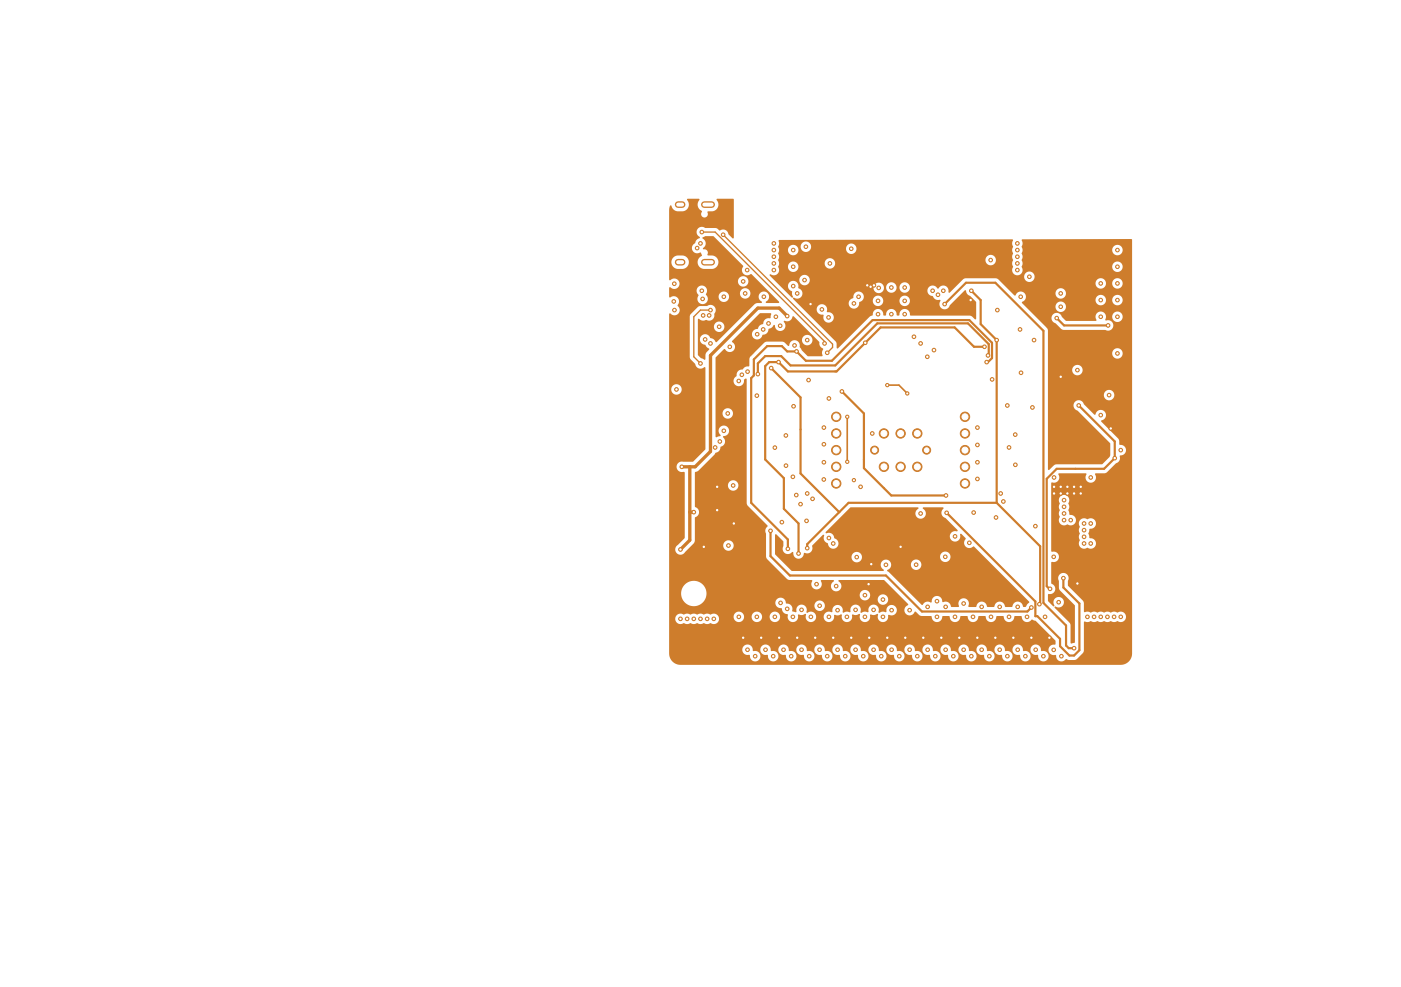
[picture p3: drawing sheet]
<svg xmlns="http://www.w3.org/2000/svg" width="210mm" height="148mm" viewBox="0 0 210 148" stroke-linecap="round" stroke-linejoin="round" font-family="sans-serif">
<g fill="#ce7d2c" stroke="#ce7d2c" stroke-width=".15">
<circle cx="144.7" cy="70" r=".7"/>
<circle cx="144.7" cy="72.5" r=".7"/>
<circle cx="125.3" cy="72.5" r=".7"/>
<circle cx="125.3" cy="70" r=".7"/>
<circle cx="125.3" cy="65" r=".7"/>
<circle cx="125.3" cy="62.5" r=".7"/>
<circle cx="144.7" cy="62.5" r=".7"/>
<circle cx="144.7" cy="65" r=".7"/>
<circle cx="132.5" cy="65" r=".7"/>
<circle cx="135" cy="65" r=".7"/>
<circle cx="137.5" cy="65" r=".7"/>
<circle cx="132.5" cy="70" r=".7"/>
<circle cx="135" cy="70" r=".7"/>
<circle cx="137.5" cy="70" r=".7"/>
<circle cx="125.3" cy="67.5" r=".7"/>
<circle cx="144.7" cy="67.5" r=".7"/>
<circle cx="131.1" cy="67.5" r=".6"/>
<circle cx="138.9" cy="67.5" r=".6"/>
<circle cx="165" cy="42.5" r=".28"/>
<circle cx="167.5" cy="42.5" r=".28"/>
<circle cx="165" cy="45" r=".27"/>
<circle cx="162.5" cy="79.5" r=".28"/>
<circle cx="163.5" cy="81.5" r=".28"/>
<circle cx="167.5" cy="37.5" r=".27"/>
<circle cx="165" cy="92.5" r=".27"/>
<circle cx="167.5" cy="47.5" r=".28"/>
<circle cx="168" cy="92.5" r=".27"/>
<circle cx="163" cy="92.5" r=".27"/>
<circle cx="165" cy="47.5" r=".28"/>
<circle cx="166" cy="92.5" r=".27"/>
<circle cx="101" cy="45.2" r=".27"/>
<circle cx="164" cy="92.5" r=".27"/>
<circle cx="165" cy="62.2" r=".27"/>
<circle cx="167.5" cy="45" r=".27"/>
<circle cx="167" cy="92.5" r=".27"/>
<circle cx="162.5" cy="78.5" r=".28"/>
<circle cx="162.5" cy="81.5" r=".28"/>
<circle cx="167.5" cy="40" r=".27"/>
<circle cx="162.5" cy="80.5" r=".28"/>
<circle cx="163.5" cy="78.5" r=".28"/>
<circle cx="102" cy="82.4" r=".27"/>
<circle cx="102.2" cy="70" r=".27"/>
<circle cx="104" cy="76.8" r=".27"/>
<circle cx="118" cy="47.4" r=".28"/>
<circle cx="105" cy="36.5" r=".27"/>
<circle cx="111.7" cy="44" r=".27"/>
<circle cx="105.2" cy="34.8" r=".28"/>
<circle cx="123.6" cy="51.5" r=".28"/>
<circle cx="104.5" cy="37.2" r=".27"/>
<circle cx="111.4" cy="42.2" r=".27"/>
<circle cx="124" cy="52.9" r=".27"/>
<circle cx="108.4" cy="35.2" r=".27"/>
<circle cx="105.4" cy="47.3" r=".27"/>
<circle cx="105.7" cy="50.9" r=".27"/>
<circle cx="106.3" cy="47.3" r=".27"/>
<circle cx="106.5" cy="51.5" r=".27"/>
<circle cx="121.8" cy="74.8" r=".27"/>
<circle cx="124.2" cy="47.6" r=".27"/>
<circle cx="123.2" cy="46.4" r=".28"/>
<circle cx="121" cy="74" r=".27"/>
<circle cx="141.6" cy="45.6" r=".27"/>
<circle cx="161" cy="97.2" r=".28"/>
<circle cx="121" cy="82.2" r=".28"/>
<circle cx="115.6" cy="55.2" r=".28"/>
<circle cx="155.8" cy="90.6" r=".28"/>
<circle cx="145.6" cy="43.6" r=".27"/>
<circle cx="149.4" cy="51" r=".27"/>
<circle cx="166.2" cy="59.2" r=".27"/>
<circle cx="116.7" cy="54.3" r=".27"/>
<circle cx="158" cy="71.6" r=".27"/>
<circle cx="163.5" cy="71.6" r=".27"/>
<circle cx="147.6" cy="52" r=".27"/>
<circle cx="129.7" cy="51.4" r=".27"/>
<circle cx="152.9" cy="49.4" r=".27"/>
<circle cx="119.7" cy="83" r=".27"/>
<circle cx="167.1" cy="68.7" r=".27"/>
<circle cx="118.1" cy="82.3" r=".27"/>
<circle cx="147.9" cy="54.3" r=".27"/>
<circle cx="119.4" cy="52.7" r=".27"/>
<circle cx="157.4" cy="88.3" r=".27"/>
<circle cx="161.7" cy="60.8" r=".28"/>
<circle cx="115.5" cy="79.6" r=".28"/>
<circle cx="154.6" cy="91.1" r=".27"/>
<circle cx="126.2" cy="58.7" r=".27"/>
<circle cx="159.4" cy="86.7" r=".27"/>
<circle cx="141.8" cy="74.3" r=".27"/>
<circle cx="141.9" cy="76.9" r=".27"/>
<circle cx="122.4" cy="87.6" r=".28"/>
<circle cx="121" cy="51" r=".27"/>
<circle cx="153" cy="55.9" r=".27"/>
<circle cx="156.7" cy="92.5" r=".27"/>
<circle cx="154.8" cy="61.1" r=".27"/>
<circle cx="154" cy="92.5" r=".27"/>
<circle cx="151.3" cy="92.5" r=".27"/>
<circle cx="151.3" cy="67.1" r=".27"/>
<circle cx="150" cy="74" r=".27"/>
<circle cx="148.6" cy="92.5" r=".27"/>
<circle cx="145.8" cy="92.5" r=".27"/>
<circle cx="146" cy="76.9" r=".27"/>
<circle cx="143.1" cy="92.5" r=".27"/>
<circle cx="143.2" cy="80.4" r=".27"/>
<circle cx="140.4" cy="92.5" r=".27"/>
<circle cx="140.4" cy="90.2" r=".27"/>
<circle cx="132.3" cy="89.9" r=".27"/>
<circle cx="132.3" cy="92.5" r=".27"/>
<circle cx="129.6" cy="92.5" r=".27"/>
<circle cx="129.6" cy="89.3" r=".28"/>
<circle cx="126.9" cy="92.5" r=".28"/>
<circle cx="125.3" cy="87.9" r=".27"/>
<circle cx="124.3" cy="80.7" r=".27"/>
<circle cx="124.3" cy="92.5" r=".27"/>
<circle cx="120" cy="75.6" r=".27"/>
<circle cx="121.6" cy="92.5" r=".27"/>
<circle cx="118.9" cy="71.5" r=".27"/>
<circle cx="118.9" cy="92.5" r=".27"/>
<circle cx="116.2" cy="92.5" r=".27"/>
<circle cx="116.2" cy="67.1" r=".27"/>
<circle cx="113.5" cy="92.5" r=".27"/>
<circle cx="113.5" cy="59.3" r=".27"/>
<circle cx="110.7" cy="92.5" r=".27"/>
<circle cx="110.7" cy="57.1" r=".27"/>
<circle cx="118.9" cy="42.9" r=".27"/>
<circle cx="134.8" cy="98.4" r=".27"/>
<circle cx="142.9" cy="98.4" r=".27"/>
<circle cx="119" cy="60.9" r=".27"/>
<circle cx="146.5" cy="66.7" r=".28"/>
<circle cx="126.7" cy="98.4" r=".27"/>
<circle cx="138" cy="77" r=".27"/>
<circle cx="104" cy="92.8" r=".27"/>
<circle cx="106" cy="92.8" r=".27"/>
<circle cx="159.5" cy="77" r=".27"/>
<circle cx="115.9" cy="98.4" r=".27"/>
<circle cx="103" cy="92.8" r=".27"/>
<circle cx="123.5" cy="66.6" r=".27"/>
<circle cx="105.2" cy="43.6" r=".27"/>
<circle cx="135.6" cy="43.1" r=".28"/>
<circle cx="140.6" cy="44.2" r=".27"/>
<circle cx="148.5" cy="39" r=".27"/>
<circle cx="150.4" cy="75.2" r=".28"/>
<circle cx="140.2" cy="98.4" r=".27"/>
<circle cx="149.3" cy="77.6" r=".27"/>
<circle cx="120.6" cy="42" r=".28"/>
<circle cx="109.4" cy="52" r=".28"/>
<circle cx="139.8" cy="43.6" r=".27"/>
<circle cx="101.1" cy="42.5" r=".27"/>
<circle cx="167.5" cy="53" r=".27"/>
<circle cx="119.4" cy="74.2" r=".27"/>
<circle cx="101.4" cy="58.4" r=".27"/>
<circle cx="141.4" cy="43.6" r=".27"/>
<circle cx="121.3" cy="98.4" r=".27"/>
<circle cx="160.5" cy="78" r=".27"/>
<circle cx="131.6" cy="45.1" r=".28"/>
<circle cx="159.5" cy="75" r=".27"/>
<circle cx="107.8" cy="49" r=".27"/>
<circle cx="146.5" cy="69.3" r=".27"/>
<circle cx="133.6" cy="47.1" r=".28"/>
<circle cx="118.9" cy="37.5" r=".27"/>
<circle cx="158.7" cy="90.3" r=".27"/>
<circle cx="148.7" cy="56.9" r=".27"/>
<circle cx="123.5" cy="69.3" r=".27"/>
<circle cx="137.3" cy="84.7" r=".28"/>
<circle cx="107" cy="92.8" r=".27"/>
<circle cx="105" cy="92.8" r=".27"/>
<circle cx="119.1" cy="51.8" r=".28"/>
<circle cx="128.4" cy="83.5" r=".27"/>
<circle cx="135.6" cy="47.1" r=".28"/>
<circle cx="108.5" cy="44.5" r=".28"/>
<circle cx="152.2" cy="65.2" r=".28"/>
<circle cx="133.6" cy="43.1" r=".28"/>
<circle cx="123.5" cy="71.9" r=".28"/>
<circle cx="151" cy="60.8" r=".27"/>
<circle cx="132.1" cy="98.4" r=".27"/>
<circle cx="159.5" cy="76" r=".27"/>
<circle cx="145.3" cy="81.4" r=".27"/>
<circle cx="141.7" cy="83.5" r=".27"/>
<circle cx="168" cy="67.5" r=".27"/>
<circle cx="117.2" cy="78.3" r=".27"/>
<circle cx="117" cy="90.4" r=".27"/>
<circle cx="148.3" cy="98.4" r=".27"/>
<circle cx="149.5" cy="46.5" r=".28"/>
<circle cx="120.9" cy="78.1" r=".27"/>
<circle cx="102" cy="92.8" r=".27"/>
<circle cx="159" cy="44" r=".27"/>
<circle cx="146.5" cy="64.1" r=".28"/>
<circle cx="129.4" cy="98.4" r=".27"/>
<circle cx="161.5" cy="55.5" r=".28"/>
<circle cx="131.6" cy="47.1" r=".28"/>
<circle cx="124" cy="98.4" r=".27"/>
<circle cx="123.5" cy="64.1" r=".27"/>
<circle cx="155" cy="51" r=".27"/>
<circle cx="118.9" cy="40" r=".27"/>
<circle cx="146.5" cy="71.8" r=".28"/>
<circle cx="159.1" cy="98.4" r=".27"/>
<circle cx="124.9" cy="81.5" r=".28"/>
<circle cx="153.7" cy="98.4" r=".28"/>
<circle cx="132.8" cy="84.7" r=".27"/>
<circle cx="151" cy="98.4" r=".27"/>
<circle cx="109.2" cy="81.8" r=".27"/>
<circle cx="101.1" cy="46.5" r=".28"/>
<circle cx="153" cy="44.5" r=".28"/>
<circle cx="114.5" cy="44.5" r=".28"/>
<circle cx="145.6" cy="98.4" r=".27"/>
<circle cx="113.2" cy="98.4" r=".27"/>
<circle cx="118.6" cy="98.4" r=".28"/>
<circle cx="156.4" cy="98.4" r=".27"/>
<circle cx="117.8" cy="65.3" r=".27"/>
<circle cx="137.5" cy="98.4" r=".27"/>
<circle cx="117.8" cy="69.8" r=".28"/>
<circle cx="159" cy="46" r=".27"/>
<circle cx="127.6" cy="37.3" r=".27"/>
<circle cx="131.7" cy="43.2" r=".27"/>
<circle cx="152.2" cy="69.7" r=".27"/>
<circle cx="121.2" cy="57" r=".27"/>
<circle cx="119.5" cy="44" r=".27"/>
<circle cx="135.6" cy="45.1" r=".28"/>
<circle cx="120.8" cy="37" r=".27"/>
<circle cx="159.5" cy="78" r=".27"/>
<circle cx="130.3" cy="95.6" r=".28"/>
<circle cx="111.4" cy="95.6" r=".28"/>
<circle cx="141.1" cy="95.6" r=".28"/>
<circle cx="151.9" cy="95.6" r=".27"/>
<circle cx="162" cy="73" r=".27"/>
<circle cx="158" cy="73" r=".27"/>
<circle cx="130" cy="42.8" r=".27"/>
<circle cx="130.2" cy="87.6" r=".28"/>
<circle cx="160" cy="74" r=".27"/>
<circle cx="154.6" cy="95.6" r=".27"/>
<circle cx="130.6" cy="84.6" r=".28"/>
<circle cx="159" cy="74" r=".27"/>
<circle cx="146.5" cy="95.6" r=".28"/>
<circle cx="114.1" cy="95.6" r=".28"/>
<circle cx="145.5" cy="45" r=".27"/>
<circle cx="161.5" cy="87.5" r=".27"/>
<circle cx="116.8" cy="95.6" r=".28"/>
<circle cx="135.7" cy="95.6" r=".28"/>
<circle cx="135" cy="82" r=".27"/>
<circle cx="130.5" cy="43" r=".27"/>
<circle cx="127.6" cy="95.6" r=".27"/>
<circle cx="107.5" cy="76.5" r=".28"/>
<circle cx="121.5" cy="45.6" r=".27"/>
<circle cx="122.2" cy="95.6" r=".27"/>
<circle cx="124.9" cy="95.6" r=".27"/>
<circle cx="133" cy="95.6" r=".28"/>
<circle cx="158" cy="74" r=".27"/>
<circle cx="149.2" cy="95.6" r=".28"/>
<circle cx="157.3" cy="95.6" r=".27"/>
<circle cx="107.5" cy="73" r=".27"/>
<circle cx="138.4" cy="95.6" r=".28"/>
<circle cx="159" cy="73" r=".27"/>
<circle cx="131" cy="42.8" r=".27"/>
<circle cx="143.8" cy="95.6" r=".28"/>
<circle cx="159" cy="56.5" r=".27"/>
<circle cx="161" cy="73" r=".27"/>
<circle cx="166.5" cy="64.2" r=".27"/>
<circle cx="119.5" cy="95.6" r=".27"/>
<circle cx="160" cy="73" r=".27"/>
<circle cx="161" cy="74" r=".27"/>
<circle cx="162" cy="74" r=".27"/>
<circle cx="105.5" cy="82" r=".27"/>
<circle cx="110" cy="78.5" r=".28"/>
<circle cx="116" cy="37.5" r=".27"/>
<circle cx="116" cy="40.5" r=".27"/>
<circle cx="116" cy="36.5" r=".27"/>
<circle cx="152.5" cy="40.5" r=".27"/>
<circle cx="116" cy="39.5" r=".27"/>
<circle cx="152.5" cy="38.5" r=".27"/>
<circle cx="152.5" cy="39.5" r=".27"/>
<circle cx="152.5" cy="37.5" r=".27"/>
<circle cx="152.5" cy="36.5" r=".27"/>
<circle cx="116" cy="38.5" r=".27"/>
<circle cx="154.3" cy="41.5" r=".27"/>
<circle cx="124.4" cy="39.5" r=".27"/>
<circle cx="112" cy="40.5" r=".27"/>
<circle cx="105.3" cy="44.8" r=".27"/>
<circle cx="129" cy="73" r=".27"/>
<circle cx="109.1" cy="62" r=".27"/>
<circle cx="116.3" cy="47.5" r=".28"/>
<circle cx="115.2" cy="48.5" r=".28"/>
<circle cx="108.5" cy="64.6" r=".27"/>
<circle cx="114.4" cy="49.4" r=".27"/>
<circle cx="107.9" cy="66.2" r=".28"/>
<circle cx="113.5" cy="50.1" r=".28"/>
<circle cx="107.2" cy="67.1" r=".27"/>
<circle cx="111.2" cy="56.2" r=".28"/>
<circle cx="109.9" cy="72.8" r=".28"/>
<circle cx="130.7" cy="65" r=".27"/>
<circle cx="124.3" cy="59.8" r=".27"/>
<circle cx="128" cy="45.5" r=".28"/>
<circle cx="139" cy="53.5" r=".28"/>
<circle cx="138" cy="51.5" r=".28"/>
<circle cx="140" cy="52.5" r=".28"/>
<circle cx="137" cy="50.5" r=".28"/>
<circle cx="136" cy="59" r=".25"/>
<circle cx="127" cy="62.5" r=".25"/>
<circle cx="133" cy="57.7" r=".25"/>
<circle cx="127" cy="69.3" r=".25"/>
<circle cx="128.7" cy="44.5" r=".28"/>
<circle cx="149.8" cy="91" r=".27"/>
<circle cx="149.8" cy="97.4" r=".27"/>
<circle cx="152.6" cy="97.4" r=".27"/>
<circle cx="152.6" cy="91" r=".27"/>
<circle cx="139" cy="97.4" r=".27"/>
<circle cx="139" cy="91" r=".27"/>
<circle cx="155.2" cy="78.9" r=".28"/>
<circle cx="155.2" cy="97.4" r=".27"/>
<circle cx="158" cy="83.5" r=".28"/>
<circle cx="158" cy="97.5" r=".27"/>
<circle cx="144.4" cy="90.5" r=".27"/>
<circle cx="144.4" cy="97.4" r=".27"/>
<circle cx="141.7" cy="97.4" r=".27"/>
<circle cx="141.7" cy="91" r=".27"/>
<circle cx="147.1" cy="91" r=".27"/>
<circle cx="147.1" cy="97.4" r=".27"/>
<circle cx="131" cy="91.5" r=".27"/>
<circle cx="131" cy="97.4" r=".27"/>
<circle cx="120.1" cy="97.4" r=".27"/>
<circle cx="120.2" cy="91.4" r=".27"/>
<circle cx="133.6" cy="97.4" r=".28"/>
<circle cx="133.6" cy="91.5" r=".28"/>
<circle cx="122.9" cy="97.4" r=".27"/>
<circle cx="122.9" cy="90.8" r=".27"/>
<circle cx="117.4" cy="97.4" r=".27"/>
<circle cx="118" cy="91.3" r=".27"/>
<circle cx="125.6" cy="97.4" r=".27"/>
<circle cx="125.6" cy="91.5" r=".27"/>
<circle cx="136.3" cy="97.4" r=".27"/>
<circle cx="136.3" cy="91.5" r=".27"/>
<circle cx="128.3" cy="91.5" r=".27"/>
<circle cx="128.3" cy="97.4" r=".27"/>
<circle cx="112" cy="97.4" r=".27"/>
<circle cx="112.1" cy="55.7" r=".28"/>
<circle cx="114.7" cy="97.4" r=".27"/>
<circle cx="116.9" cy="48.9" r=".28"/>
<circle cx="148.1" cy="53.3" r=".27"/>
<circle cx="113.6" cy="56.1" r=".28"/>
<circle cx="128" cy="72" r=".25"/>
<circle cx="158.4" cy="47.7" r=".27"/>
<circle cx="166.1" cy="48.8" r=".28"/>
<circle cx="106.5" cy="46.5" r=".28"/>
<circle cx="105" cy="54.5" r=".28"/>
</g>
<path d="M101.6 30.7h.7M101.6 39.3h.7M105.6 30.7h1.1M105.6 39.3h1.1" fill="none" stroke="#ce7d2c" stroke-width="1"/>
<path d="M118 47.4l-1.2-1.2h-3.2l-7.1 7.1v14.4l-2.3 2.3h-2M103.4 70v11l-1.4 1.4M103.4 76.8h.6" fill="none" stroke="#ce7d2c" stroke-width=".5"/>
<path d="M105.2 34.8h2l16.4 16.4v.3M108.4 35.2l16.4 16.4v.5l-.8 .8M106.5 46.5h-1.5l-1 1v6l1 1" fill="none" stroke="#ce7d2c" stroke-width=".2"/>
<g fill="none" stroke="#ce7d2c" stroke-width=".33">
<path d="M115.6 55.2l4.4 4.4v11.4l5.8 5.8M126.2 58.7l3.3 3.3v8.2l3 3 1.1 1.1h8.2M141.6 45.6l3.2-3.2h4.4l7.2 7.2v40.8l3.4 3.4v3l.4 .4h.8M145.6 43.6l1.4 1.4v3.6l2.4 2.4v24.4M147.6 52h-1.6l-2.9-2.9h-11.1l-6.6 6.6h-7.3l-1.4-1.4h-1.4l-.6 .6v14l2.8 2.8v4.6l2.2 2.2v4.5M147.9 54.3h.2l.6-.6v-2.3l-3.4-3.4h-14.5l-6.1 6.1h-3.9l-1.4-1.4h-1.4l-.8-.8h-2.2l-2 2v2.4l-.4 .4v18.7l5.5 5.5v1.4M148.1 53.3l.1-.1v-1.6l-3.1-3.1h-13.6l-6.3 6.3h-6.7l-1.4-1.4h-2.4l-1.1 1.1v1.6M158.4 47.7l1.1 1.1h6.6M115.5 79.6v3.8l2.9 2.9h14.4l5.4 5.4h15.8l.6-.6M141.9 76.9l13.3 13.3v2.2h.3l3.4 3.4v1.1l1.4 1.4h.7l.8-.8v-7l-2.4-2.4v-1.4M149.4 75.4h-22.2l-6.2 6.2v.6M149.4 75.4l6.5 6.5v8.6l-.1 .1"/>
<path d="M161.7 60.8l5.4 5.4v2.5l-1.6 1.6h-7.1l-1.5 1.5v16.1l.5 .4"/>
</g>
<path d="M133 57.7h1.7l1.3 1.3M127 62.5v6.8" fill="none" stroke="#ce7d2c" stroke-width=".25"/>
<g fill="#ce7d2c">
<path d="M100.5 30.8h.1a1.21 1.21 0 0 0 1 .9 1.56 1.56 0 0 0 1.3-.2 1.14 1.14 0 0 0 .1-1.6l.1-.1 1.7 .1a1.18 1.18 0 0 0 .4 1.8 .52 .52 0 0 0 0 .7 .52 .52 0 0 0 .7 .1 .52 .52 0 0 0 .1-.7l.2-.1h.6a1.08 1.08 0 0 0 .6-1.8l.1-.1 2.5 .1v5.8h-.2l-.6-.6a.88 .88 0 0 0-1.4-.5l-.5-.4h-1.6a.82 .82 0 0 0-1.2 .3 .82 .82 0 0 0 .4 1.1v.1a1.01 1.01 0 0 0-.8 .8 .82 .82 0 0 0-.2 1.2 .82 .82 0 0 0 1.1 .2l.2 .4a1.04 1.04 0 0 0-.6 1.1 1.04 1.04 0 0 0 .9 .9h1.5a1.01 1.01 0 0 0 .7-1.1 1.01 1.01 0 0 0-.9-.9h-.6l-.2-.1a.58 .58 0 0 0 0-.6 .58 .58 0 0 0-.6-.3v-.1a.87 .87 0 0 0-.1-1.5l.4-.3h1.3l4.4 4.6a.81 .81 0 0 0 .1 1.1 .81 .81 0 0 0 1.1 0l4.2 4.2-.1 .1h-1.8l-.1-.1a.79 .79 0 0 0 .5-1.1 .79 .79 0 0 0-1.2-.3 .79 .79 0 0 0-.1 1.2l.2 .1v.2h-.7l-.4 .2-5.7 5.7-.2-.1a1.04 1.04 0 0 0-.8-.6 .81 .81 0 0 0-1.4-.1 .81 .81 0 0 0 .8 1.3l.5 .6-.5 .5-.1 .9-.1 .2-.5-.3-.5-.5v-4.3h2.4v.2a.79 .79 0 0 0 1.2 .6 .79 .79 0 0 0 0-1.4 .79 .79 0 0 0-1.2 .6h-2.4v-1a.24 .24 0 0 1 .2-.1 .24 .24 0 0 1 .2 .2l.3 .1 .5-.1a.91 .91 0 0 0 1-.1 .91 .91 0 0 0 .3-.9 .8 .8 0 0 0-.1-1.1 .8 .8 0 0 0-1 0h-1.1l-.3 .1-1.1 1.1-.1 .3v6.2l.1 .3 .7 .7a.87 .87 0 0 0 .6 .7 .87 .87 0 0 0 .9-.3v.2v12.1l-1.8 1.9h-1.5a.8 .8 0 0 0-1 .9 .8 .8 0 0 0 1.1 .7l.1 .1v9.7l-1 1.1a.79 .79 0 0 0-.1 1.3 .79 .79 0 0 0 1.2-.2l1-1.1h4.7v.2a.79 .79 0 0 0 1.2 .6 .79 .79 0 0 0 0-1.4 .79 .79 0 0 0-1.2 .6h-4.7l.4-.3 .1-.3v-3.5a.81 .81 0 0 0 .6-.8 .81 .81 0 0 0-.6-.8v-3.3h4.9a.79 .79 0 0 0 1.1 .8 .79 .79 0 0 0 .2-1.3 .79 .79 0 0 0-1.3 .4v.1h-4.9v-1.9l.5-.2 2.5-2.7a1.29 1.29 0 0 0 .9-.9 .81 .81 0 0 0 .6-.6 .81 .81 0 0 0-.3-.9v-.1a.8 .8 0 0 0 .9-1 .8 .8 0 0 0-1.3-.4 .8 .8 0 0 0 0 1.3l-.1 .1-.5 .2-.1-.1v-3.6h1a.79 .79 0 0 0 1.1 .8 .79 .79 0 0 0 .2-1.3 .79 .79 0 0 0-1.3 .4v.1h-1v-8.2l1.3-1.4a.81 .81 0 0 0 1.3 .3 .81 .81 0 0 0-.2-1.3l.2-.4h10.3v.2a.79 .79 0 0 0 1.2 .6 .79 .79 0 0 0 0-1.4 .79 .79 0 0 0-1.2 .6h-10.3l4-3.9h1.7l-.1 .7h-.1a.88 .88 0 0 0-1.1 .9 1.33 1.33 0 0 0-.8 .7 .79 .79 0 0 0-.8 .8 .79 .79 0 0 0 .8 .8 .79 .79 0 0 0 .8-.7 .96 .96 0 0 0 1-.9 1.07 1.07 0 0 0 .7-.6l.2 .1a.8 .8 0 0 0 1 .8 .8 .8 0 0 0 .3-1.4v-.1a.96 .96 0 0 0 1.4-.7l3.9 3.9a.99 .99 0 0 0 .6 1 1.16 1.16 0 0 0-.1 1.1h-2.2l-1-1.1a.7 .7 0 0 1-.2-.7 .83 .83 0 0 0-1-.6 .83 .83 0 0 0-.7 .9l-.7-.6-.2-.1-2.6 .1-2.2 2.2-.2 .3v1l-.1 .2a1.04 1.04 0 0 0-.9 .4 .9 .9 0 0 0-.9 1 .8 .8 0 0 0-.3 1.1 .8 .8 0 0 0 1 .3 .8 .8 0 0 0 .5-.9l.2-.1 .1 .1v18.6l.2 .3 2.9 3v.2a.82 .82 0 0 0-.2 1v3.5l.2 .3 3.1 3.1 3.7 .1a.81 .81 0 0 0 0 1.1 .81 .81 0 0 0 1.1 .1 .81 .81 0 0 0 .1-1.1l.2-.1h1.7l.1 .2a.8 .8 0 0 0-.2 1.2 .8 .8 0 0 0 1.2-.1 .8 .8 0 0 0-.3-1.2l.1-.1h6.7l3.6 3.6v.2a.79 .79 0 0 0-.3 1.3 .79 .79 0 0 0 1.3-.4h.2l.7 .6 1.7 .1a.8 .8 0 0 0 .8 .9 .8 .8 0 0 0 .8-.9h1a.85 .85 0 0 0 .9 .9 .85 .85 0 0 0 .8-.9h1.1a.8 .8 0 0 0 .8 .9 .8 .8 0 0 0 .8-.9h1a.85 .85 0 0 0 .9 .9 .85 .85 0 0 0 .8-.9h1.1a.8 .8 0 0 0 .8 .9 .8 .8 0 0 0 .8-.9h1a.87 .87 0 0 0 .6 .9 .87 .87 0 0 0 1-.4l.6 .2 2.9 2.9v.6a.83 .83 0 0 0-1 .5 .83 .83 0 0 0 .4 1l.7 .2a.85 .85 0 0 0 .5 .8 .85 .85 0 0 0 1-.3l.4 .2 1-.1 1.2-1.1 .1-4.6 .6 .1 .4-.2 .6 .2 .4-.2 .6 .2 .4-.2 .6 .2 .4-.2 .6 .2 .3-.1a.84 .84 0 0 0 1.1-.1 .84 .84 0 0 0 .1-1.1 1.2 1.2 0 0 0-1.2-.2 1.03 1.03 0 0 0-1 0 1.12 1.12 0 0 0-1 0 1.03 1.03 0 0 0-1 0 1.12 1.12 0 0 0-1 0l-.3-.1-.6 .1-.1-1.6-2.3-2.3v-.8a.79 .79 0 0 0-.6-1.2 .79 .79 0 0 0-.9 1l.2 1.5 2.3 2.4v5.6l-.5 .1-.1-.1-.1-2.9-2.3-2.3v-.2a.87 .87 0 0 0 1 0 .87 .87 0 0 0 .3-.9 .8 .8 0 0 0-1.1-.5 .8 .8 0 0 0-.2 1.2l-.2 .1-.8-.8v-.9l.1-.1a.8 .8 0 0 0 1-.6 .8 .8 0 0 0-.6-1v-3.1l.1-.1a.8 .8 0 0 0 1-.8 .8 .8 0 0 0-1-.8l-.1-.1v-7.7h1.1v.3a.5 .5 0 0 1 0 .7l.1 .7a1.16 1.16 0 0 0 0 1 .83 .83 0 0 0 .2 1 .83 .83 0 0 0 1.1 .1 .78 .78 0 0 0 1.1-.3h.5l.1 .5a1.4 1.4 0 0 0 0 1.2 .86 .86 0 0 0 .1 .9 .85 .85 0 0 0 .1 1.1 .85 .85 0 0 0 1.1 .1 .79 .79 0 0 0 1.2-.6 .79 .79 0 0 0-1-.9 1.36 1.36 0 0 1 0-1.4 .8 .8 0 0 0 1-1 .8 .8 0 0 0-1.3-.4l-.1-.1a.78 .78 0 0 0-1.2 .6h-.5a.86 .86 0 0 0-.9-1.2v-.3a.67 .67 0 0 1 0-.8v-.3a.58 .58 0 0 1 0-.7 .79 .79 0 0 0-.7-.9 .79 .79 0 0 0-.9 .7h-1.1v-2.6a.86 .86 0 0 0 1-.2 .86 .86 0 0 0 .1-1.1h4.2a.81 .81 0 0 0 0 1.1 .81 .81 0 0 0 1.1 .1 .81 .81 0 0 0 .1-1.1l.2-.1 1.5-.1 1.5-1.4a.9 .9 0 0 0 .6-1.2 .84 .84 0 0 0 .9-.8 .84 .84 0 0 0-1-.8v-.6l-.2-.3-2.5-2.6v-.2a.8 .8 0 0 0 .7-.8 .8 .8 0 0 0-.8-.7 .8 .8 0 0 0-.8 .7h-.2l-1.5-1.6a.8 .8 0 0 0-1.4-.4 .8 .8 0 0 0 .4 1.4l4.9 4.8v1.9l-.1 .2-1.1 1.1h-6.9l-.3 .2-.8 .7-.1-.1v-11.2h8.4a.79 .79 0 0 0 1 .8 .79 .79 0 0 0 .3-1.3 .79 .79 0 0 0-1.3 .3v.2h-8.4v-3.8h3.6a.79 .79 0 0 0 1.1 .8 .79 .79 0 0 0 .2-1.3 .79 .79 0 0 0-1.3 .4v.1h-3.6v-2.5h9.6a.79 .79 0 0 0 1.1 .8 .79 .79 0 0 0 .2-1.3 .79 .79 0 0 0-1.3 .4v.1h-9.6v-3.5l-1.7-1.8h2.2a.79 .79 0 0 0 .6 .9l.9 .8 .3 .2h6.3a.79 .79 0 0 0 1.1-.3 .79 .79 0 0 0-.3-1.1l-.8-.1 .1-.6h.9v.2a.79 .79 0 0 0 1.2 .6 .79 .79 0 0 0 0-1.4 .79 .79 0 0 0-1.2 .6h-.9v-.1a.8 .8 0 0 0-1.2-.5 .8 .8 0 0 0-.2 1.2l-.2 .1h-4.4l-.6-.6a.79 .79 0 0 0-.9-.6 .79 .79 0 0 0-.7 .7h-2.2l-1.7-1.7h4.5v.2a.79 .79 0 0 0 1.2 .6 .79 .79 0 0 0 0-1.4 .79 .79 0 0 0-1.2 .6h-4.5l-.5-.6 .5-.4h10.5a.79 .79 0 0 0 .8 .9 .79 .79 0 0 0 .8-.9h.9v.2a.79 .79 0 0 0 1.2 .6 .79 .79 0 0 0 0-1.4 .79 .79 0 0 0-1.2 .6h-.9v-.1a.79 .79 0 0 0-.9-.6 .79 .79 0 0 0-.7 .7h-10.5a.78 .78 0 0 0-.2-1h4.7v.2a.79 .79 0 0 0 1.2 .6 .79 .79 0 0 0 0-1.4 .79 .79 0 0 0-1.2 .6h-4.7a.89 .89 0 0 0-1.4 .4l-1.9-1.9h14v.2a.79 .79 0 0 0 .9 .7 .79 .79 0 0 0 .7-.9h.9v.2a.79 .79 0 0 0 1.2 .6 .79 .79 0 0 0 0-1.4 .79 .79 0 0 0-1.2 .6h-.9v-.1a.79 .79 0 0 0-.9-.6 .79 .79 0 0 0-.7 .7h-14l-.6-.5-.3-.2h-4.6l-.3 .2-2 2h-.2a.83 .83 0 0 0-.5-1 .83 .83 0 0 0-1.1 .4h-.1a.81 .81 0 0 0-1.4 0 .81 .81 0 0 0 .8 1.2 .78 .78 0 0 0 .9 .5l.2 .1a.81 .81 0 0 0 .2 1.2 .81 .81 0 0 0 1.2-.5l2.2-2.3h.1l.1 .1a.87 .87 0 0 0 .6 .8l.9 .9v2.6l-.9-.6h-8.9l-.1-.1a.79 .79 0 0 0-.8-.9 .79 .79 0 0 0-.8 .9l-.1 .1a.32 .32 0 0 1-.3-.4 .79 .79 0 0 0-.9-.6 .79 .79 0 0 0-.7 .9l-.1 .1a.32 .32 0 0 1-.3-.4 .79 .79 0 0 0-.9-.6 .79 .79 0 0 0-.7 .9l-.4 .3-4.9 4.8-.2-1.1-4.9-4.9h2a.89 .89 0 0 0 1 .9 .8 .8 0 0 0 .5 1.2 .8 .8 0 0 0 1.1-.7 .8 .8 0 0 0-1-.9l-.1-.1a.79 .79 0 0 0-.5-1.1 .79 .79 0 0 0-1 .7h-2l-.9-.9h7.7v.2a.82 .82 0 0 0 1 .7 .82 .82 0 0 0 .6-1l.5-.3h1.5a.79 .79 0 0 0 .8 .9 .79 .79 0 0 0 .8-.9h2.4v.2a.79 .79 0 0 0 1.2 .6 .79 .79 0 0 0 0-1.4 .79 .79 0 0 0-1.2 .6h-2.4v-.1a.79 .79 0 0 0-.9-.6 .79 .79 0 0 0-.7 .7h-1.5a.81 .81 0 0 0-.5-1.3 .81 .81 0 0 0-.9 1 .81 .81 0 0 0-.7 .7h-7.7l-.6-.6 .1-.2a.82 .82 0 0 0 1.2-.3 .82 .82 0 0 0-.5-1.1v-.1h11.2v.1a.79 .79 0 0 0 .9 .8 .79 .79 0 0 0 .7-1h.3v.2a.79 .79 0 0 0 .9 .7 .79 .79 0 0 0 .7-.9h.4v.2a.79 .79 0 0 0 1.2 .6 .79 .79 0 0 0 0-1.4 .79 .79 0 0 0-1.2 .6h-.4v-.1a.79 .79 0 0 0-.9-.6 .79 .79 0 0 0-.7 .7h-.3a.79 .79 0 0 0-.8-.6 .79 .79 0 0 0-.8 .7h-11.2v-.1a.8 .8 0 0 0-.7-.9 .8 .8 0 0 0-.9 .7 .8 .8 0 0 0 .6 .9v.4l.2 .4-.2 .1-2.7-2.7h3.8v.2a.79 .79 0 0 0 1.1 .6 .79 .79 0 0 0 .2-1.3h32.4v.2a.79 .79 0 0 0 1.2 .6 .79 .79 0 0 0 0-1.4 .79 .79 0 0 0-1.2 .6h-32.4a.79 .79 0 0 0-1.3 .5h-3.8l-.6-.6 .1-.2a.87 .87 0 0 0 1-.1 .87 .87 0 0 0 .2-1.1h1.4v.2a.79 .79 0 0 0 1.1 .6 .79 .79 0 0 0 .2-1.3h4.2v.2a.79 .79 0 0 0 1.1 .6 .79 .79 0 0 0 .2-1.3h22.8v.2a.79 .79 0 0 0 1.2 .6 .79 .79 0 0 0 0-1.4 .79 .79 0 0 0-1.2 .6h-22.8a.79 .79 0 0 0-1.3 .5h-4.2a.79 .79 0 0 0-1.3 .5h-1.4l.1-.6a.58 .58 0 0 1 0-.7v-.3a.58 .58 0 0 1 0-.7v-.2h1.3a.79 .79 0 0 0 1.1 .8 .79 .79 0 0 0 .2-1.3h.6v.2a.79 .79 0 0 0 .7 .7 .79 .79 0 0 0 .9-.6h5.2v.2a.79 .79 0 0 0 1.2 .6 .79 .79 0 0 0 0-1.4 .79 .79 0 0 0-1.2 .6h-5.2v-.1a.79 .79 0 0 0-.7-.9 .79 .79 0 0 0-.9 .7h-.6a.79 .79 0 0 0-1.3 .5h-1.3v-.1a.58 .58 0 0 1 0-.7l-.1-.5 .1-.1 34.9-.1a.36 .36 0 0 1 0 .5l.1 .7a1.16 1.16 0 0 0 0 1 1.16 1.16 0 0 0 0 1 1.16 1.16 0 0 0 0 1 .8 .8 0 0 0 .8 1.2 .8 .8 0 0 0 .5-1.3l13.6-.1a.79 .79 0 0 0 1.1 .8 .79 .79 0 0 0 .2-1.3 .79 .79 0 0 0-1.3 .4v.1h-13.5a1.02 1.02 0 0 0 0-1 1.03 1.03 0 0 0 0-1l.1-.5h13.4v.2a.79 .79 0 0 0 1.2 .6 .79 .79 0 0 0 0-1.4 .79 .79 0 0 0-1.2 .6h-13.4v-.1a.58 .58 0 0 1 0-.7l-.2-.6 .2-.1h16.4v62.1a1.7 1.7 0 0 1-1.7 1.7h-66a1.7 1.7 0 0 1-1.7-1.7v-.6h11a.89 .89 0 0 0 1.1 .8 .81 .81 0 0 0 .8 1 .81 .81 0 0 0 .8-1 .81 .81 0 0 0-1.1-.6l-.1-.2h1.2v.1a.91 .91 0 0 0 1.1 .7 .81 .81 0 0 0 .8 1 .81 .81 0 0 0 .8-1 .81 .81 0 0 0-1.1-.6l-.1-.2h1.2v.1a.91 .91 0 0 0 1.1 .7 .81 .81 0 0 0 .8 1 .81 .81 0 0 0 .8-1 .81 .81 0 0 0-1.1-.6l-.1-.2h1.2v.1a.91 .91 0 0 0 1.1 .7 .81 .81 0 0 0 .8 1 .81 .81 0 0 0 .8-1 .81 .81 0 0 0-1.1-.6l-.1-.2h1.2v.1a.91 .91 0 0 0 1.1 .7 .81 .81 0 0 0 .8 1 .81 .81 0 0 0 .8-1 .81 .81 0 0 0-1.1-.6l-.1-.2h1.2v.1a.91 .91 0 0 0 1.1 .7 .81 .81 0 0 0 .8 1 .81 .81 0 0 0 .8-1 .81 .81 0 0 0-1.1-.6l-.1-.2h1.2v.1a.91 .91 0 0 0 1.1 .7 .81 .81 0 0 0 .8 1 .81 .81 0 0 0 .8-1 .81 .81 0 0 0-1.1-.6l-.1-.2h1.2v.1a.91 .91 0 0 0 1.1 .7 .81 .81 0 0 0 .8 1 .81 .81 0 0 0 .8-1 .81 .81 0 0 0-1.1-.6l-.1-.2h1.2v.1a.91 .91 0 0 0 1.1 .7 .81 .81 0 0 0 .8 1 .81 .81 0 0 0 .8-1 .81 .81 0 0 0-1.1-.6l-.1-.2h1.2v.1a.91 .91 0 0 0 1.1 .7 .81 .81 0 0 0 .8 1 .81 .81 0 0 0 .8-1 .81 .81 0 0 0-1.1-.6l-.1-.2h1.2v.1a.91 .91 0 0 0 1.1 .7 .81 .81 0 0 0 .8 1 .81 .81 0 0 0 .8-1 .81 .81 0 0 0-1.1-.6l-.1-.2h1.2v.1a.91 .91 0 0 0 1.1 .7 .81 .81 0 0 0 .8 1 .81 .81 0 0 0 .8-1 .81 .81 0 0 0-1.1-.6l-.1-.2h1.2v.1a.91 .91 0 0 0 1.1 .7 .81 .81 0 0 0 .8 1 .81 .81 0 0 0 .8-1 .81 .81 0 0 0-1.1-.6l-.1-.2h1.2v.1a.91 .91 0 0 0 1.1 .7 .81 .81 0 0 0 .8 1 .81 .81 0 0 0 .8-1 .81 .81 0 0 0-1.1-.6l-.1-.2h1.2v.1a.91 .91 0 0 0 1.1 .7 .81 .81 0 0 0 .8 1 .81 .81 0 0 0 .8-1 .81 .81 0 0 0-1.1-.6l-.1-.2h1.2v.1a.91 .91 0 0 0 1.1 .7 .81 .81 0 0 0 .8 1 .81 .81 0 0 0 .8-1 .81 .81 0 0 0-1.1-.6l-.1-.2h1.2v.1a.91 .91 0 0 0 1.1 .7 .8 .8 0 0 0 .8 1 .8 .8 0 0 0 .8-.9 .8 .8 0 0 0-1.1-.7l-.1-.1a.79 .79 0 0 0-.7-.9 .79 .79 0 0 0-.8 .8h-1.2v-.2a.79 .79 0 0 0-.8-.6 .79 .79 0 0 0-.7 .8h-1.2v-.2a.79 .79 0 0 0-.8-.6 .79 .79 0 0 0-.7 .8h-1.2v-.2a.79 .79 0 0 0-.8-.6 .79 .79 0 0 0-.7 .8h-1.2v-.2a.79 .79 0 0 0-.8-.6 .79 .79 0 0 0-.7 .8h-1.2v-.2a.79 .79 0 0 0-.8-.6 .79 .79 0 0 0-.7 .8h-1.2v-.2a.79 .79 0 0 0-.8-.6 .79 .79 0 0 0-.7 .8h-1.2v-.2a.79 .79 0 0 0-.8-.6 .79 .79 0 0 0-.7 .8h-1.2v-.2a.79 .79 0 0 0-.8-.6 .79 .79 0 0 0-.7 .8h-1.2v-.2a.79 .79 0 0 0-.8-.6 .79 .79 0 0 0-.7 .8h-1.2v-.2a.79 .79 0 0 0-.8-.6 .79 .79 0 0 0-.7 .8h-1.2v-.2a.79 .79 0 0 0-.8-.6 .79 .79 0 0 0-.7 .8h-1.2v-.2a.79 .79 0 0 0-.8-.6 .79 .79 0 0 0-.7 .8h-1.2v-.2a.79 .79 0 0 0-.8-.6 .79 .79 0 0 0-.7 .8h-1.2v-.2a.79 .79 0 0 0-.8-.6 .79 .79 0 0 0-.7 .8h-1.2v-.2a.79 .79 0 0 0-.8-.6 .79 .79 0 0 0-.7 .8h-1.2v-.2a.79 .79 0 0 0-.8-.6 .79 .79 0 0 0-.7 .8h-11v-4.7h.9v.2a.87 .87 0 0 0 1.4 .6 1.02 1.02 0 0 0 1 0 1.03 1.03 0 0 0 1 0 1.02 1.02 0 0 0 1 0 1.03 1.03 0 0 0 1 0 .78 .78 0 0 0 .9-.1 .78 .78 0 0 0 .2-1h2.3v.2a.79 .79 0 0 0 .8 .7 .79 .79 0 0 0 .7-.9h1.2v.2a.79 .79 0 0 0 .8 .7 .79 .79 0 0 0 .7-.9h1.2v.2a.79 .79 0 0 0 1.2 .6 .79 .79 0 0 0 0-1.4 .79 .79 0 0 0-1.2 .6h-1.2v-.1a.79 .79 0 0 0-.8-.6 .79 .79 0 0 0-.7 .7h-1.2v-.1a.79 .79 0 0 0-.8-.6 .79 .79 0 0 0-.7 .7h-2.3a.96 .96 0 0 0-1.3-.3 1.03 1.03 0 0 0-1 0 1.03 1.03 0 0 0-1 0 1.03 1.03 0 0 0-1 0 1.03 1.03 0 0 0-1 0 .78 .78 0 0 0-1.2 .6h-.9v-3.8h1.8v.2a1.9 1.9 0 0 0 1.2 1.7 1.9 1.9 0 0 0 2.1-.5h10.8v.2a.79 .79 0 0 0 .9 .7l.1 .1a.94 .94 0 0 0 .9 .9 .81 .81 0 0 0 .7 1.1 .81 .81 0 0 0 .8-1.1l.2-.1a1.04 1.04 0 0 0 1 0v.1a.79 .79 0 0 0 .6 1.1 .79 .79 0 0 0 .9-.9h1.2v.2a.8 .8 0 0 0 .9 .7 .8 .8 0 0 0 .6-1l.1-.1a1.11 1.11 0 0 0 1-.1l.1 .2a.8 .8 0 0 0 .8 1 .8 .8 0 0 0 .7-1.1l.2-.1a1.04 1.04 0 0 0 1 0v.1a.8 .8 0 0 0 .8 1.1 .8 .8 0 0 0 .7-1.1l.2-.1a1.04 1.04 0 0 0 1 0v.1a.79 .79 0 0 0 .7 1.1 .79 .79 0 0 0 .8-1l.1-.1a.8 .8 0 0 0 1.2-.5 .8 .8 0 0 0-.8-1 .8 .8 0 0 0-.7 1l-.1 .1a1.1 1.1 0 0 0-1.1 .1v-.1a.8 .8 0 0 0-.8-1.1 .8 .8 0 0 0-.7 1l-.1 .1a1.11 1.11 0 0 0-1.1 .1v-.1a.8 .8 0 0 0-.8-1.1 .8 .8 0 0 0-.7 1l-.1 .1a1.11 1.11 0 0 0-1 .1l-.1-.2a.8 .8 0 0 0-.8-1 .8 .8 0 0 0-.7 1l-.1 .1a.81 .81 0 0 0-1.2 .6h-1.2v-.1a.88 .88 0 0 0-1.4-.4v-.2a.78 .78 0 0 0-.4-.9h1.6v.1a.79 .79 0 0 0 1.2 .6 .79 .79 0 0 0 0-1.3 .79 .79 0 0 0-1.2 .6h-1.6a.81 .81 0 0 0-.9 .1 .81 .81 0 0 0-.2 .8l-.1 .1-.6-.2a.9 .9 0 0 0-.9-1.1 .79 .79 0 0 0-.7-.9 .79 .79 0 0 0-.9 .7h-10.8l.3-.5 .2-.6h23a.79 .79 0 0 0 .4 .8 .79 .79 0 0 0 .9-.2h1.4v.2a.79 .79 0 0 0 1.2 .6 .79 .79 0 0 0 0-1.4 .79 .79 0 0 0-1.2 .6h-1.4l.1-.1a.79 .79 0 0 0-.3-1.2 .79 .79 0 0 0-1.1 .7h-23a1.9 1.9 0 0 0-1.8-2.1 1.9 1.9 0 0 0-2 1.8h-1.8v-30.6h.3v.2a.79 .79 0 0 0 1.2 .6 .79 .79 0 0 0 0-1.4 .79 .79 0 0 0-1.2 .6h-.3v-11.2a.24 .24 0 0 1 .2-.1 .24 .24 0 0 1 .2 .2 .8 .8 0 0 0 1.1-.3 .8 .8 0 0 0-.2-1.1 .82 .82 0 0 0 0-1.1 .82 .82 0 0 0-1.1-.1l-.2-.1v-1h4.1v.3l.3 .5a.79 .79 0 0 0 .6 1.3 .79 .79 0 0 0 .7-1.2h1.7v.2a.79 .79 0 0 0 1.1 .6 .79 .79 0 0 0 .2-1.3h1.9v.2a.79 .79 0 0 0 1.2 .6 .79 .79 0 0 0 0-1.4 .79 .79 0 0 0-1.2 .6h-1.9a.79 .79 0 0 0-1.3 .5h-1.7l-.2-.3a.79 .79 0 0 0-.3-1.2 .79 .79 0 0 0-1.1 .6h-4.1v-.3a.25 .25 0 0 1 .4 .1 .78 .78 0 0 0 1-.2 .78 .78 0 0 0 0-1h8.9v.2a.79 .79 0 0 0 1.2 .6 .79 .79 0 0 0 0-1.4 .79 .79 0 0 0-1.2 .6h-8.9v-.1a.91 .91 0 0 0-1.3 0l-.1-.1v-2.7h.3l.2 .6 .2 .3a1.56 1.56 0 0 0 1.3 .2 1.01 1.01 0 0 0 1-1 1.01 1.01 0 0 0-1-1 1.56 1.56 0 0 0-1.3 .2l-.2 .3-.2 .4h-.3v-7.7z"/>
<path d="M116.2 80.2l.2-.1 1 1v.8a.81 .81 0 0 0 .3 1.1 .81 .81 0 0 0 1.1-.2h.1a.81 .81 0 0 0 .5 .9 .81 .81 0 0 0 .9-.2h7.3v.1a.79 .79 0 0 0 .9 .7 .79 .79 0 0 0 .7-.9h11.7v.2a.79 .79 0 0 0 1.2 .6 .79 .79 0 0 0 0-1.4 .79 .79 0 0 0-1.2 .6h-11.7v-.1a.79 .79 0 0 0-.9-.5 .79 .79 0 0 0-.7 .7h-7.3l.2-.5 .1-.1a.85 .85 0 0 0 1-.2 .85 .85 0 0 0 .2-.9l1.5-1.6h.2a1.03 1.03 0 0 0 .6 1.4 .79 .79 0 0 0 1.3 .5 .79 .79 0 0 0-.3-1.4 1.01 1.01 0 0 0-1.3-.8v-.1l3.7-3.7h10.1l.1 .1-.2 .2a.79 .79 0 0 0 0 1.2 .79 .79 0 0 0 1.1-.1 .79 .79 0 0 0-.2-1.2l-.1-.1 .1-.1h2.9l.1 .1-.1 .2a.81 .81 0 0 0 .4 1.3l1.8 1.8-.1 .2a.79 .79 0 0 0-.9 .3 .79 .79 0 0 0 .2 1 .83 .83 0 0 0 1 0 .83 .83 0 0 0 .2-.9h.2l.7 .7a.83 .83 0 0 0 0 1.2 .83 .83 0 0 0 1.2-.1l8.3 8.3v.1l-.5 .7h-.4a.83 .83 0 0 0-.8-.8 .83 .83 0 0 0-.9 .8h-1a.83 .83 0 0 0-.8-.8 .83 .83 0 0 0-.9 .8h-1a.83 .83 0 0 0-.8-.8 .83 .83 0 0 0-.9 .8h-1l-.2-.1a.8 .8 0 0 0-.7-1.2 .8 .8 0 0 0-.6 1.2l-.2 .1h-.9l-.2-.2a.88 .88 0 0 0-1.2-.5 .81 .81 0 0 0-.8-.9 .81 .81 0 0 0-.8 .8l-.2 .2a.9 .9 0 0 0-1.3 .3l-5.2-5.1v-.1a.86 .86 0 0 0 .6-.9h2.9v.2a.79 .79 0 0 0 1.2 .6 .79 .79 0 0 0 0-1.4 .79 .79 0 0 0-1.2 .6h-2.9v-.1a.79 .79 0 0 0-1.3-.4 .79 .79 0 0 0 .1 1.3l.1 .1-.1 .1h-13.7l-2.5-2.5z"/>
</g>
<g fill="#fff" stroke="#fff" stroke-width=".15">
<circle cx="165" cy="42.5" r=".1"/>
<circle cx="167.5" cy="42.5" r=".1"/>
<circle cx="165" cy="45" r=".1"/>
<circle cx="162.5" cy="79.5" r=".1"/>
<circle cx="163.5" cy="81.5" r=".1"/>
<circle cx="167.5" cy="37.5" r=".1"/>
<circle cx="165" cy="92.5" r=".1"/>
<circle cx="167.5" cy="47.5" r=".1"/>
<circle cx="168" cy="92.5" r=".1"/>
<circle cx="163" cy="92.5" r=".1"/>
<circle cx="165" cy="47.5" r=".1"/>
<circle cx="166" cy="92.5" r=".1"/>
<circle cx="101" cy="45.2" r=".1"/>
<circle cx="164" cy="92.5" r=".1"/>
<circle cx="165" cy="62.2" r=".1"/>
<circle cx="167.5" cy="45" r=".1"/>
<circle cx="167" cy="92.5" r=".1"/>
<circle cx="162.5" cy="78.5" r=".1"/>
<circle cx="162.5" cy="81.5" r=".1"/>
<circle cx="167.5" cy="40" r=".1"/>
<circle cx="162.5" cy="80.5" r=".1"/>
<circle cx="163.5" cy="78.5" r=".1"/>
<circle cx="102" cy="82.4" r=".1"/>
<circle cx="102.2" cy="70" r=".1"/>
<circle cx="104" cy="76.8" r=".1"/>
<circle cx="118" cy="47.4" r=".1"/>
<circle cx="105" cy="36.5" r=".1"/>
<circle cx="111.7" cy="44" r=".1"/>
<circle cx="105.2" cy="34.8" r=".1"/>
<circle cx="123.6" cy="51.5" r=".1"/>
<circle cx="104.5" cy="37.2" r=".1"/>
<circle cx="111.4" cy="42.2" r=".1"/>
<circle cx="124" cy="52.9" r=".1"/>
<circle cx="108.4" cy="35.2" r=".1"/>
<circle cx="105.4" cy="47.3" r=".1"/>
<circle cx="105.7" cy="50.9" r=".1"/>
<circle cx="106.3" cy="47.3" r=".1"/>
<circle cx="106.5" cy="51.5" r=".1"/>
<circle cx="121.8" cy="74.8" r=".1"/>
<circle cx="124.2" cy="47.6" r=".1"/>
<circle cx="123.2" cy="46.4" r=".1"/>
<circle cx="121" cy="74" r=".1"/>
<circle cx="141.6" cy="45.6" r=".1"/>
<circle cx="161" cy="97.2" r=".1"/>
<circle cx="121" cy="82.2" r=".1"/>
<circle cx="115.6" cy="55.2" r=".1"/>
<circle cx="155.8" cy="90.6" r=".1"/>
<circle cx="145.6" cy="43.6" r=".1"/>
<circle cx="149.4" cy="51" r=".1"/>
<circle cx="166.3" cy="59.2" r=".1"/>
<circle cx="116.7" cy="54.3" r=".1"/>
<circle cx="158" cy="71.6" r=".1"/>
<circle cx="163.5" cy="71.6" r=".1"/>
<circle cx="147.6" cy="52" r=".1"/>
<circle cx="129.7" cy="51.4" r=".1"/>
<circle cx="152.9" cy="49.4" r=".1"/>
<circle cx="119.7" cy="83" r=".1"/>
<circle cx="167.1" cy="68.7" r=".1"/>
<circle cx="118.1" cy="82.3" r=".1"/>
<circle cx="147.9" cy="54.3" r=".1"/>
<circle cx="119.4" cy="52.7" r=".1"/>
<circle cx="157.4" cy="88.3" r=".1"/>
<circle cx="161.7" cy="60.8" r=".1"/>
<circle cx="115.5" cy="79.6" r=".1"/>
<circle cx="154.6" cy="91.1" r=".1"/>
<circle cx="126.2" cy="58.7" r=".1"/>
<circle cx="159.4" cy="86.7" r=".1"/>
<circle cx="141.8" cy="74.3" r=".1"/>
<circle cx="141.9" cy="76.9" r=".1"/>
<circle cx="122.4" cy="87.6" r=".1"/>
<circle cx="121" cy="51" r=".1"/>
<circle cx="153" cy="55.9" r=".1"/>
<circle cx="156.7" cy="92.5" r=".1"/>
<circle cx="154.8" cy="61.1" r=".1"/>
<circle cx="154" cy="92.5" r=".1"/>
<circle cx="151.2" cy="92.5" r=".1"/>
<circle cx="151.2" cy="67.1" r=".1"/>
<circle cx="150" cy="74" r=".1"/>
<circle cx="148.5" cy="92.5" r=".1"/>
<circle cx="145.8" cy="92.5" r=".1"/>
<circle cx="146" cy="76.9" r=".1"/>
<circle cx="143.1" cy="92.5" r=".1"/>
<circle cx="143.2" cy="80.4" r=".1"/>
<circle cx="140.4" cy="92.5" r=".1"/>
<circle cx="140.4" cy="90.2" r=".1"/>
<circle cx="132.3" cy="89.9" r=".1"/>
<circle cx="132.3" cy="92.5" r=".1"/>
<circle cx="129.6" cy="92.5" r=".1"/>
<circle cx="129.6" cy="89.2" r=".1"/>
<circle cx="126.9" cy="92.5" r=".1"/>
<circle cx="125.3" cy="87.9" r=".1"/>
<circle cx="124.3" cy="80.7" r=".1"/>
<circle cx="124.3" cy="92.5" r=".1"/>
<circle cx="120" cy="75.6" r=".1"/>
<circle cx="121.6" cy="92.5" r=".1"/>
<circle cx="118.9" cy="71.5" r=".1"/>
<circle cx="118.8" cy="92.5" r=".1"/>
<circle cx="116.1" cy="92.5" r=".1"/>
<circle cx="116.2" cy="67.1" r=".1"/>
<circle cx="113.4" cy="92.5" r=".1"/>
<circle cx="113.5" cy="59.3" r=".1"/>
<circle cx="110.7" cy="92.5" r=".1"/>
<circle cx="110.7" cy="57.1" r=".1"/>
<circle cx="118.9" cy="42.9" r=".1"/>
<circle cx="134.8" cy="98.4" r=".1"/>
<circle cx="142.9" cy="98.4" r=".1"/>
<circle cx="119" cy="60.9" r=".1"/>
<circle cx="146.5" cy="66.7" r=".1"/>
<circle cx="126.7" cy="98.4" r=".1"/>
<circle cx="138" cy="77" r=".1"/>
<circle cx="104" cy="92.8" r=".1"/>
<circle cx="106" cy="92.8" r=".1"/>
<circle cx="159.5" cy="77" r=".1"/>
<circle cx="115.9" cy="98.4" r=".1"/>
<circle cx="103" cy="92.8" r=".1"/>
<circle cx="123.5" cy="66.6" r=".1"/>
<circle cx="105.2" cy="43.6" r=".1"/>
<circle cx="135.6" cy="43.1" r=".1"/>
<circle cx="140.6" cy="44.2" r=".1"/>
<circle cx="148.5" cy="39" r=".1"/>
<circle cx="150.4" cy="75.2" r=".1"/>
<circle cx="140.2" cy="98.4" r=".1"/>
<circle cx="149.3" cy="77.6" r=".1"/>
<circle cx="120.6" cy="42" r=".1"/>
<circle cx="109.4" cy="52" r=".1"/>
<circle cx="139.8" cy="43.6" r=".1"/>
<circle cx="101.1" cy="42.5" r=".1"/>
<circle cx="167.5" cy="53" r=".1"/>
<circle cx="119.4" cy="74.2" r=".1"/>
<circle cx="101.4" cy="58.4" r=".1"/>
<circle cx="141.4" cy="43.6" r=".1"/>
<circle cx="121.3" cy="98.4" r=".1"/>
<circle cx="160.5" cy="78" r=".1"/>
<circle cx="131.6" cy="45.1" r=".1"/>
<circle cx="159.5" cy="75" r=".1"/>
<circle cx="107.8" cy="49" r=".1"/>
<circle cx="146.5" cy="69.3" r=".1"/>
<circle cx="133.6" cy="47.1" r=".1"/>
<circle cx="118.9" cy="37.5" r=".1"/>
<circle cx="158.7" cy="90.3" r=".1"/>
<circle cx="148.7" cy="56.9" r=".1"/>
<circle cx="123.5" cy="69.3" r=".1"/>
<circle cx="137.3" cy="84.7" r=".1"/>
<circle cx="107" cy="92.8" r=".1"/>
<circle cx="105" cy="92.8" r=".1"/>
<circle cx="119.1" cy="51.8" r=".1"/>
<circle cx="128.4" cy="83.5" r=".1"/>
<circle cx="135.6" cy="47.1" r=".1"/>
<circle cx="108.5" cy="44.5" r=".1"/>
<circle cx="152.2" cy="65.2" r=".1"/>
<circle cx="133.6" cy="43.1" r=".1"/>
<circle cx="123.5" cy="71.9" r=".1"/>
<circle cx="151" cy="60.8" r=".1"/>
<circle cx="132.1" cy="98.4" r=".1"/>
<circle cx="159.5" cy="76" r=".1"/>
<circle cx="145.3" cy="81.4" r=".1"/>
<circle cx="141.7" cy="83.5" r=".1"/>
<circle cx="168" cy="67.5" r=".1"/>
<circle cx="117.2" cy="78.3" r=".1"/>
<circle cx="117" cy="90.4" r=".1"/>
<circle cx="148.3" cy="98.4" r=".1"/>
<circle cx="149.5" cy="46.5" r=".1"/>
<circle cx="120.9" cy="78.1" r=".1"/>
<circle cx="102" cy="92.8" r=".1"/>
<circle cx="159" cy="44" r=".1"/>
<circle cx="146.5" cy="64.1" r=".1"/>
<circle cx="129.4" cy="98.4" r=".1"/>
<circle cx="161.5" cy="55.5" r=".1"/>
<circle cx="131.6" cy="47.1" r=".1"/>
<circle cx="124" cy="98.4" r=".1"/>
<circle cx="123.5" cy="64.1" r=".1"/>
<circle cx="155" cy="51" r=".1"/>
<circle cx="118.9" cy="40" r=".1"/>
<circle cx="146.5" cy="71.8" r=".1"/>
<circle cx="159.1" cy="98.4" r=".1"/>
<circle cx="124.9" cy="81.5" r=".1"/>
<circle cx="153.7" cy="98.4" r=".1"/>
<circle cx="132.8" cy="84.7" r=".1"/>
<circle cx="151" cy="98.4" r=".1"/>
<circle cx="109.2" cy="81.8" r=".1"/>
<circle cx="101.1" cy="46.5" r=".1"/>
<circle cx="153" cy="44.5" r=".1"/>
<circle cx="114.5" cy="44.5" r=".1"/>
<circle cx="145.6" cy="98.4" r=".1"/>
<circle cx="113.2" cy="98.4" r=".1"/>
<circle cx="118.6" cy="98.4" r=".1"/>
<circle cx="156.4" cy="98.4" r=".1"/>
<circle cx="117.8" cy="65.3" r=".1"/>
<circle cx="137.5" cy="98.4" r=".1"/>
<circle cx="117.8" cy="69.8" r=".1"/>
<circle cx="159" cy="46" r=".1"/>
<circle cx="127.6" cy="37.3" r=".1"/>
<circle cx="131.7" cy="43.2" r=".1"/>
<circle cx="152.2" cy="69.7" r=".1"/>
<circle cx="121.2" cy="57" r=".1"/>
<circle cx="119.5" cy="44" r=".1"/>
<circle cx="135.6" cy="45.1" r=".1"/>
<circle cx="120.8" cy="37" r=".1"/>
<circle cx="159.5" cy="78" r=".1"/>
<circle cx="130.3" cy="95.6" r=".1"/>
<circle cx="111.4" cy="95.6" r=".1"/>
<circle cx="141.1" cy="95.6" r=".1"/>
<circle cx="151.9" cy="95.6" r=".1"/>
<circle cx="162" cy="73" r=".1"/>
<circle cx="158" cy="73" r=".1"/>
<circle cx="130" cy="42.8" r=".1"/>
<circle cx="130.2" cy="87.6" r=".1"/>
<circle cx="160" cy="74" r=".1"/>
<circle cx="154.6" cy="95.6" r=".1"/>
<circle cx="130.6" cy="84.6" r=".1"/>
<circle cx="159" cy="74" r=".1"/>
<circle cx="146.5" cy="95.6" r=".1"/>
<circle cx="114.1" cy="95.6" r=".1"/>
<circle cx="145.5" cy="45" r=".1"/>
<circle cx="161.5" cy="87.5" r=".1"/>
<circle cx="116.8" cy="95.6" r=".1"/>
<circle cx="135.7" cy="95.6" r=".1"/>
<circle cx="135" cy="82" r=".1"/>
<circle cx="130.5" cy="43" r=".1"/>
<circle cx="127.6" cy="95.6" r=".1"/>
<circle cx="107.5" cy="76.5" r=".1"/>
<circle cx="121.5" cy="45.6" r=".1"/>
<circle cx="122.2" cy="95.6" r=".1"/>
<circle cx="124.9" cy="95.6" r=".1"/>
<circle cx="133" cy="95.6" r=".1"/>
<circle cx="158" cy="74" r=".1"/>
<circle cx="149.2" cy="95.6" r=".1"/>
<circle cx="157.3" cy="95.6" r=".1"/>
<circle cx="107.5" cy="73" r=".1"/>
<circle cx="138.4" cy="95.6" r=".1"/>
<circle cx="159" cy="73" r=".1"/>
<circle cx="131" cy="42.8" r=".1"/>
<circle cx="143.8" cy="95.6" r=".1"/>
<circle cx="159" cy="56.5" r=".1"/>
<circle cx="161" cy="73" r=".1"/>
<circle cx="166.5" cy="64.2" r=".1"/>
<circle cx="119.5" cy="95.6" r=".1"/>
<circle cx="160" cy="73" r=".1"/>
<circle cx="161" cy="74" r=".1"/>
<circle cx="162" cy="74" r=".1"/>
<circle cx="105.5" cy="82" r=".1"/>
<circle cx="110" cy="78.5" r=".1"/>
<circle cx="116" cy="37.5" r=".1"/>
<circle cx="116" cy="40.5" r=".1"/>
<circle cx="116" cy="36.5" r=".1"/>
<circle cx="152.5" cy="40.5" r=".1"/>
<circle cx="116" cy="39.5" r=".1"/>
<circle cx="152.5" cy="38.5" r=".1"/>
<circle cx="152.5" cy="39.5" r=".1"/>
<circle cx="152.5" cy="37.5" r=".1"/>
<circle cx="152.5" cy="36.5" r=".1"/>
<circle cx="116" cy="38.5" r=".1"/>
<circle cx="154.3" cy="41.5" r=".1"/>
<circle cx="124.4" cy="39.5" r=".1"/>
<circle cx="112" cy="40.5" r=".1"/>
<circle cx="105.3" cy="44.8" r=".1"/>
<circle cx="129" cy="73" r=".1"/>
<circle cx="109.1" cy="62" r=".1"/>
<circle cx="116.3" cy="47.5" r=".1"/>
<circle cx="115.2" cy="48.5" r=".1"/>
<circle cx="108.5" cy="64.6" r=".1"/>
<circle cx="114.4" cy="49.4" r=".1"/>
<circle cx="107.9" cy="66.2" r=".1"/>
<circle cx="113.5" cy="50.1" r=".1"/>
<circle cx="107.2" cy="67.1" r=".1"/>
<circle cx="111.2" cy="56.2" r=".1"/>
<circle cx="109.9" cy="72.8" r=".1"/>
<circle cx="130.7" cy="65" r=".1"/>
<circle cx="124.3" cy="59.8" r=".1"/>
<circle cx="128" cy="45.5" r=".1"/>
<circle cx="139" cy="53.5" r=".1"/>
<circle cx="138" cy="51.5" r=".1"/>
<circle cx="140" cy="52.5" r=".1"/>
<circle cx="137" cy="50.5" r=".1"/>
<circle cx="136" cy="59" r=".07"/>
<circle cx="127" cy="62.5" r=".07"/>
<circle cx="133" cy="57.7" r=".07"/>
<circle cx="127" cy="69.3" r=".07"/>
<circle cx="128.7" cy="44.5" r=".1"/>
<circle cx="149.8" cy="91" r=".1"/>
<circle cx="149.8" cy="97.4" r=".1"/>
<circle cx="152.6" cy="97.4" r=".1"/>
<circle cx="152.6" cy="91" r=".1"/>
<circle cx="139" cy="97.4" r=".1"/>
<circle cx="139" cy="91" r=".1"/>
<circle cx="155.2" cy="78.9" r=".1"/>
<circle cx="155.3" cy="97.4" r=".1"/>
<circle cx="158" cy="83.5" r=".1"/>
<circle cx="158" cy="97.5" r=".1"/>
<circle cx="144.4" cy="90.5" r=".1"/>
<circle cx="144.4" cy="97.4" r=".1"/>
<circle cx="141.7" cy="97.4" r=".1"/>
<circle cx="141.7" cy="91" r=".1"/>
<circle cx="147.1" cy="91" r=".1"/>
<circle cx="147.1" cy="97.4" r=".1"/>
<circle cx="130.9" cy="91.5" r=".1"/>
<circle cx="130.9" cy="97.4" r=".1"/>
<circle cx="120.2" cy="97.4" r=".1"/>
<circle cx="120.2" cy="91.4" r=".1"/>
<circle cx="133.6" cy="97.4" r=".1"/>
<circle cx="133.6" cy="91.5" r=".1"/>
<circle cx="122.9" cy="97.4" r=".1"/>
<circle cx="122.9" cy="90.8" r=".1"/>
<circle cx="117.4" cy="97.4" r=".1"/>
<circle cx="118" cy="91.3" r=".1"/>
<circle cx="125.6" cy="97.4" r=".1"/>
<circle cx="125.6" cy="91.5" r=".1"/>
<circle cx="136.3" cy="97.4" r=".1"/>
<circle cx="136.3" cy="91.5" r=".1"/>
<circle cx="128.3" cy="91.5" r=".1"/>
<circle cx="128.3" cy="97.4" r=".1"/>
<circle cx="112" cy="97.4" r=".1"/>
<circle cx="112.1" cy="55.7" r=".1"/>
<circle cx="114.7" cy="97.4" r=".1"/>
<circle cx="116.9" cy="48.9" r=".1"/>
<circle cx="148.1" cy="53.3" r=".1"/>
<circle cx="113.6" cy="56.1" r=".1"/>
<circle cx="128" cy="72" r=".07"/>
<circle cx="158.4" cy="47.7" r=".1"/>
<circle cx="166.1" cy="48.8" r=".1"/>
<circle cx="106.5" cy="46.5" r=".1"/>
<circle cx="105" cy="54.5" r=".1"/>
<circle cx="141.5" cy="67.5" r=".85"/>
<circle cx="144.7" cy="70" r=".45"/>
<circle cx="144.7" cy="72.5" r=".45"/>
<circle cx="125.3" cy="72.5" r=".45"/>
<circle cx="125.3" cy="70" r=".45"/>
<circle cx="125.3" cy="65" r=".45"/>
<circle cx="125.4" cy="62.5" r=".45"/>
<circle cx="144.7" cy="62.5" r=".45"/>
<circle cx="144.7" cy="65" r=".45"/>
<circle cx="132.5" cy="65" r=".45"/>
<circle cx="135" cy="65" r=".45"/>
<circle cx="137.5" cy="65" r=".45"/>
<circle cx="132.5" cy="70" r=".45"/>
<circle cx="135" cy="70" r=".45"/>
<circle cx="137.5" cy="70" r=".45"/>
<circle cx="125.4" cy="67.5" r=".45"/>
<circle cx="144.7" cy="67.5" r=".45"/>
<circle cx="131.1" cy="67.5" r=".35"/>
<circle cx="138.9" cy="67.5" r=".35"/>
<circle cx="105.6" cy="32.1" r=".3"/>
<circle cx="105.6" cy="37.9" r=".31"/>
</g>
<path d="M101.6 30.7h.7M101.6 39.3h.7M105.6 30.7h1.1M105.6 39.3h1.1" fill="none" stroke="#fff" stroke-width=".6"/>
</svg>
